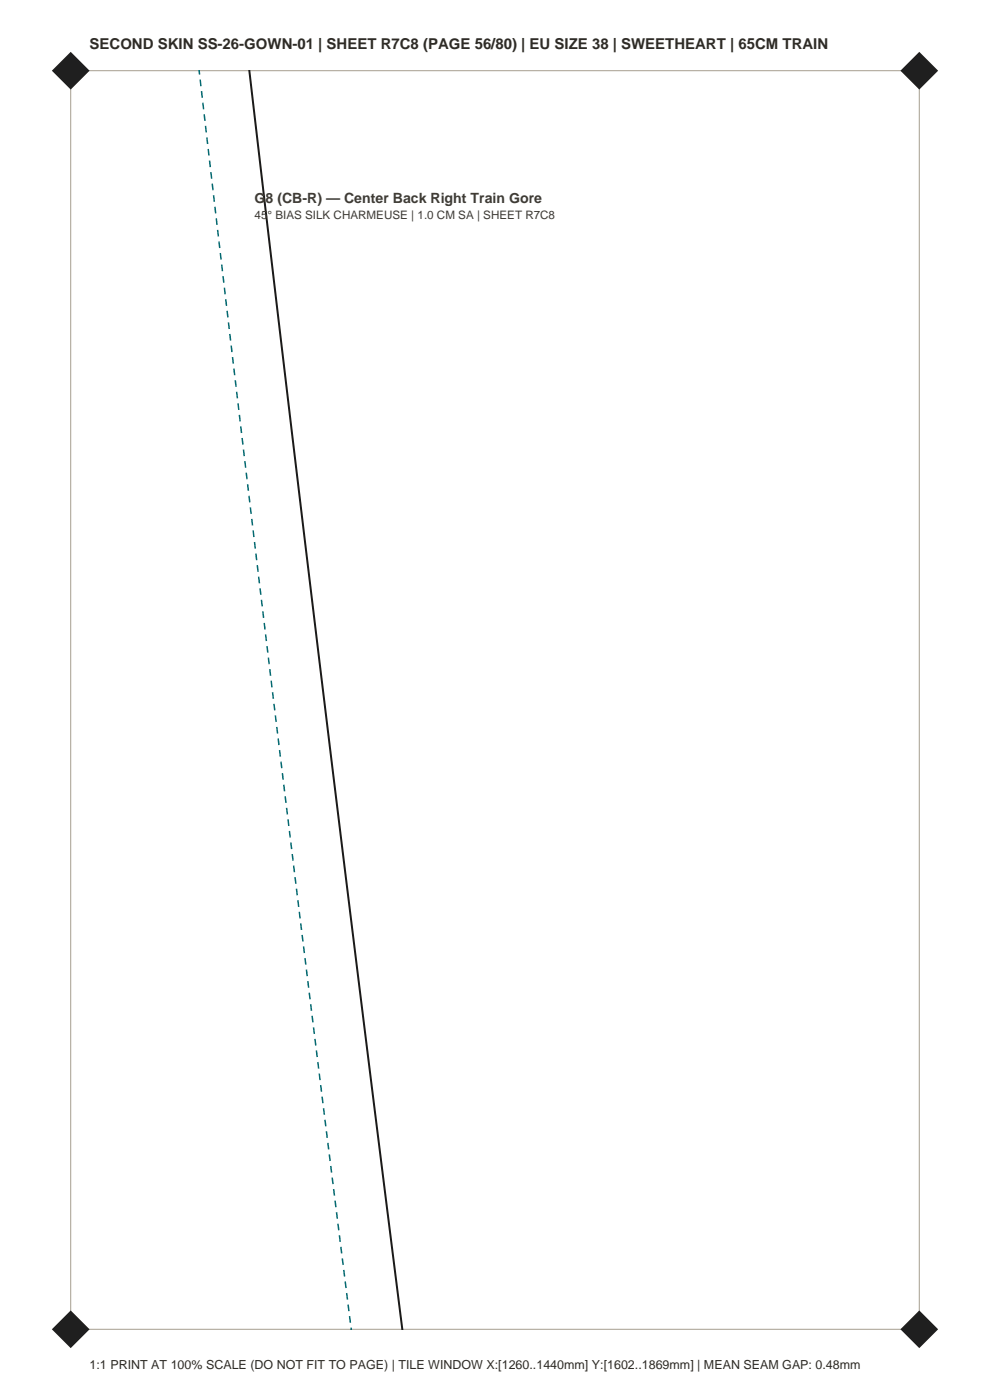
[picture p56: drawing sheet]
<svg xmlns="http://www.w3.org/2000/svg" width="210mm" height="297mm" viewBox="0 0 210 297" stroke-linecap="round" stroke-linejoin="round" font-family="sans-serif">
<defs><g id="words">
<text font-size="3.2" fill="#2e2b26" x="19" y="10.5">SECOND SKIN SS-26-GOWN-01 | SHEET R7C8 (PAGE 56/80) | EU SIZE 38 | SWEETHEART | 65CM TRAIN</text>
<text font-size="3" fill="#403b33" x="54" y="43">G8 (CB-R) — Center Back Right Train Gore</text>
<text font-size="2.6" fill="#2e2b26" x="19" y="290.5">1:1 PRINT AT 100% SCALE (DO NOT FIT TO PAGE) | TILE WINDOW X:[1260..1440mm] Y:[1602..1869mm] | MEAN SEAM GAP: 0.48mm</text>
<text font-size="2.5" fill="#403b33" x="54" y="46.5">45° BIAS SILK CHARMEUSE | 1.0 CM SA | SHEET R7C8</text>
</g></defs>
<path d="M15 15h180v267h-180z" fill="none" stroke="#a69e8f" stroke-width=".21"/>
<g fill="#1f1f1f">
<path d="M11 282l4-4 4 4-4 4z" fill-rule="evenodd"/>
<path d="M191 282l4-4 4 4-4 4z" fill-rule="evenodd"/>
<path d="M11 15l4-4 4 4-4 4z" fill-rule="evenodd"/>
<path d="M191 15l4-4 4 4-4 4z" fill-rule="evenodd"/>
</g>
<path d="M52.9 14.9l14.7 123.7 17.7 143.5" fill="none" stroke="#1a1a1a" stroke-width=".42"/>
<path d="M42.2 14.9l15.4 130.4 16.9 136.8" fill="none" stroke="#036970" stroke-width=".32" stroke-dasharray="1.4 1.1" stroke-linecap="butt"/>
<use href="#words"/>
</svg>
